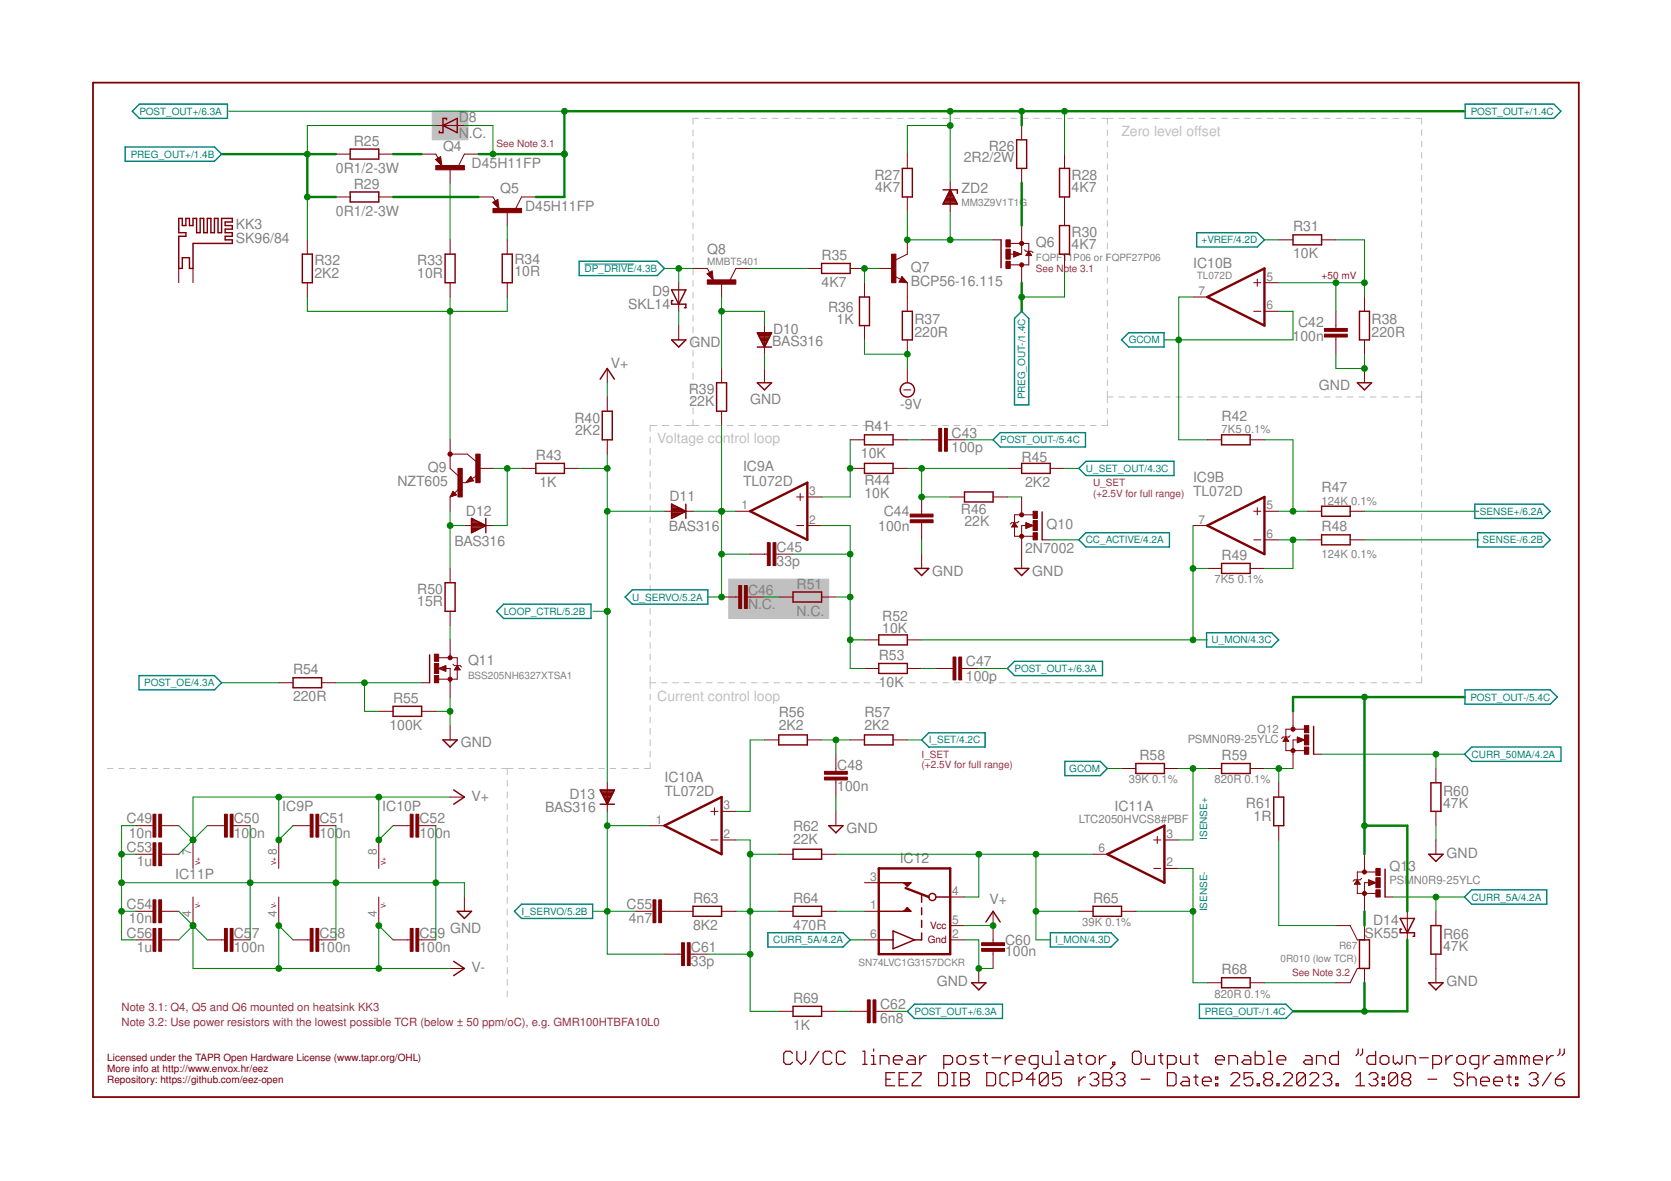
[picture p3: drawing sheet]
<svg xmlns="http://www.w3.org/2000/svg" width="297mm" height="210mm" viewBox="0 0 297 210" stroke-linecap="round" stroke-linejoin="round" font-family="sans-serif">
<defs><g id="words">
<g font-size="2.5" fill="#808080">
<text x="81.5" y="21.7">D</text>
<text x="83.3" y="21.7">8</text>
<text x="62.9" y="25.9">R25</text>
<text x="78.8" y="26.8">Q4</text>
<text x="81.5" y="24.5">N</text>
<text x="83.3" y="24.5">.C.</text>
<text x="83.8" y="29.9">D45H11FP</text>
<text x="171.3" y="28.8">2R2/2W</text>
<text x="175.8" y="26.9">R26</text>
<text x="59.7" y="30.7">0R1/2-3W</text>
<text x="62.9" y="33.5">R29</text>
<text x="88.9" y="34.4">Q5</text>
<text x="155.4" y="31.9">R27</text>
<text x="155.6" y="34.1">4K7</text>
<text x="170.9" y="34.4">ZD2</text>
<text x="190.5" y="34.1">4K7</text>
<text x="190.5" y="31.9">R28</text>
<text x="41.9" y="40.7">KK3</text>
<text x="59.7" y="38.3">0R1/2-3W</text>
<text x="93.4" y="37.5">D45H11FP</text>
<text x="229.9" y="41.1">R31</text>
<text x="41.9" y="43.3">SK96/84</text>
<text x="55.9" y="47.2">R32</text>
<text x="74.2" y="47.2">R33</text>
<text x="91.4" y="46.8">R34</text>
<text x="125.7" y="45.2">Q8</text>
<text x="146" y="46.2">R35</text>
<text x="184.1" y="43.9">Q6</text>
<text x="190.5" y="44.3">4K7</text>
<text x="190.5" y="42.1">R30</text>
<text x="212.1" y="47.7">IC10B</text>
<text x="229.9" y="45.9">10K</text>
<text x="55.9" y="49.4">2K2</text>
<text x="74.2" y="49.4">10R</text>
<text x="91.4" y="49.1">10R</text>
<text x="115.9" y="52.7">D9</text>
<text x="146" y="51">4K7</text>
<text x="161.9" y="50.9">BCP56-16.115</text>
<text x="161.9" y="48.3">Q7</text>
<text x="111.7" y="54.9">SKL14</text>
<text x="137.4" y="59.3">D10</text>
<text x="147.2" y="55.4">R36</text>
<text x="148.7" y="57.6">1K</text>
<text x="162.6" y="59.9">220R</text>
<text x="162.6" y="57.6">R37</text>
<text x="230.7" y="58.1">C42</text>
<text x="243.8" y="59.9">220R</text>
<text x="243.8" y="57.6">R38</text>
<text x="108.6" y="65.5">V+</text>
<text x="122.6" y="61.7">GND</text>
<text x="137.3" y="61.4">BAS316</text>
<text x="229.8" y="60.7">100n</text>
<text x="122.4" y="70">R39</text>
<text x="133.4" y="71.8">GND</text>
<text x="234.5" y="69.3">GND</text>
<text x="102.1" y="75.1">R40</text>
<text x="102.2" y="77.3">2K2</text>
<text x="122.6" y="72.2">22K</text>
<text x="153.7" y="76.7">R41</text>
<text x="160" y="72.7">-9V</text>
<text x="169.2" y="77.8">C43</text>
<text x="217.2" y="74.8">R42</text>
<text x="76.1" y="83.9">Q9</text>
<text x="95.3" y="81.8">R43</text>
<text x="132.1" y="83.8">IC9A</text>
<text x="153" y="81.5">10K</text>
<text x="169.2" y="80.3">100p</text>
<text x="181.6" y="82.1">R45</text>
<text x="70.7" y="86.4">NZT605</text>
<text x="95.9" y="86.6">1K</text>
<text x="119" y="89.1">D11</text>
<text x="132.1" y="86.3">TL072D</text>
<text x="153.7" y="88.5">10K</text>
<text x="153.7" y="86.2">R44</text>
<text x="182.2" y="86.6">2K2</text>
<text x="212.1" y="88.2">TL072D</text>
<text x="212.1" y="85.7">IC9B</text>
<text x="234.9" y="87.5">R47</text>
<text x="82.8" y="91.7">D12</text>
<text x="118.9" y="94.5">BAS316</text>
<text x="156.1" y="94.3">100n</text>
<text x="157.1" y="91.8">C44</text>
<text x="170.8" y="91.3">R46</text>
<text x="171.4" y="93.5">22K</text>
<text x="186" y="94">Q10</text>
<text x="234.9" y="94.5">R48</text>
<text x="80.8" y="97">BAS316</text>
<text x="138" y="100.7">33p</text>
<text x="138" y="98.1">C45</text>
<text x="182.2" y="98.4">2N7002</text>
<text x="217.2" y="99.5">R49</text>
<text x="74.2" y="107.8">15R</text>
<text x="74.2" y="105.6">R50</text>
<text x="133" y="105.7">C46</text>
<text x="141.6" y="104.6">R51</text>
<text x="165.7" y="102.3">GND</text>
<text x="183.5" y="102.3">GND</text>
<text x="133" y="108.3">N.C.</text>
<text x="141.6" y="109.4">N.C.</text>
<text x="156.8" y="112.6">10K</text>
<text x="156.8" y="110.3">R52</text>
<text x="52.1" y="119.8">R54</text>
<text x="83.2" y="118.2">Q11</text>
<text x="156.2" y="117.3">R53</text>
<text x="171.7" y="118.4">C47</text>
<text x="52.1" y="124.6">220R</text>
<text x="69.9" y="124.9">R55</text>
<text x="156.2" y="122.1">10K</text>
<text x="171.7" y="121">100p</text>
<text x="69.2" y="129.7">100K</text>
<text x="138.4" y="129.7">2K2</text>
<text x="138.4" y="127.5">R56</text>
<text x="153.7" y="129.7">2K2</text>
<text x="153.7" y="127.5">R57</text>
<text x="81.9" y="132.8">GND</text>
<text x="148.8" y="136.8">C48</text>
<text x="202.6" y="135.1">R58</text>
<text x="217.2" y="135.1">R59</text>
<text x="83.8" y="142.3">V+</text>
<text x="101.2" y="142">D13</text>
<text x="118.1" y="141.5">TL072D</text>
<text x="118.1" y="139">IC10A</text>
<text x="148.8" y="140.6">100n</text>
<text x="221.5" y="143.7">R61</text>
<text x="256.5" y="143.7">47K</text>
<text x="256.5" y="141.4">R60</text>
<text x="22.5" y="146.4">C49</text>
<text x="22.9" y="148.9">10n</text>
<text x="41.5" y="148.9">100n</text>
<text x="41.5" y="146.4">C50</text>
<text x="50.2" y="144.2">IC9P</text>
<text x="56.8" y="148.9">100n</text>
<text x="56.8" y="146.4">C51</text>
<text x="68" y="144.2">IC10P</text>
<text x="74.6" y="148.9">100n</text>
<text x="74.6" y="146.4">C52</text>
<text x="96.9" y="144.3">BAS316</text>
<text x="141" y="147.8">R62</text>
<text x="150.5" y="148">GND</text>
<text x="198.1" y="144.1">IC11A</text>
<text x="222.8" y="145.9">1R</text>
<text x="22.5" y="151.4">C53</text>
<text x="24.3" y="154">1u</text>
<text x="141" y="150">22K</text>
<text x="159.9" y="153.4">IC12</text>
<text x="247" y="154.9">Q1</text>
<text x="250.3" y="154.9">3</text>
<text x="257.2" y="152.5">GND</text>
<text x="22.5" y="161.6">C54</text>
<text x="31.1" y="156.3">IC11P</text>
<text x="111.4" y="161.6">C55</text>
<text x="123.2" y="160.5">R63</text>
<text x="141" y="160.5">R64</text>
<text x="175.9" y="160.7">V+</text>
<text x="194.3" y="160.5">R65</text>
<text x="22.5" y="166.7">C56</text>
<text x="22.9" y="164.1">10n</text>
<text x="41.5" y="166.7">C5</text>
<text x="44.7" y="166.7">7</text>
<text x="56.8" y="166.7">C5</text>
<text x="60" y="166.7">8</text>
<text x="74.6" y="166.7">C5</text>
<text x="77.8" y="166.7">9</text>
<text x="80" y="165.8">GND</text>
<text x="111.8" y="164.1">4n7</text>
<text x="123.2" y="165.3">8K2</text>
<text x="141" y="165.3">470R</text>
<text x="178.7" y="167.9">C60</text>
<text x="242.5" y="166.7">SK55</text>
<text x="244.1" y="164.4">D14</text>
<text x="256.5" y="166.8">R66</text>
<text x="24.3" y="169.2">1u</text>
<text x="41.5" y="169.2">100n</text>
<text x="56.8" y="169.2">100n</text>
<text x="74.6" y="169.2">100n</text>
<text x="83.8" y="172.8">V-</text>
<text x="122.8" y="171.8">33p</text>
<text x="122.8" y="169.2">C61</text>
<text x="178.7" y="169.8">100n</text>
<text x="217.2" y="173.2">R68</text>
<text x="256.5" y="169.1">47K</text>
<text x="141" y="178.3">R69</text>
<text x="156.5" y="179.4">C62</text>
<text x="166.5" y="175.3">GND</text>
<text x="257.2" y="175.3">GND</text>
<text x="141" y="183.1">1K</text>
<text x="156.5" y="181.9">6n8</text>
</g>
<g font-size="2.5" fill="#c0c0c0">
<text x="199.4" y="24.2">Zero level ofset</text>
<text x="212.3" y="24.2">f</text>
<text x="116.8" y="78.8">Voltage co</text>
<text x="128.5" y="78.8">ntrol loop</text>
<text x="116.8" y="124.5">Current control loop</text>
</g>
<g font-size="2.1" fill="#808080">
<text x="213.1" y="52.4">7</text>
<text x="225.1" y="49.9">5</text>
<text x="225.1" y="55">6</text>
<text x="143.9" y="88">3</text>
<text x="131.8" y="90.5">1</text>
<text x="143.9" y="93.1">2</text>
<text x="213.1" y="93.1">7</text>
<text x="225.1" y="95.6">6</text>
<text x="225.1" y="90.5">5</text>
<text x="128.6" y="143.8">3</text>
<text x="116.6" y="146.4">1</text>
<text x="128.6" y="148.9">2</text>
<text x="207.4" y="148.9">3</text>
<text x="34" y="152" transform="rotate(-90 34 152)">7</text>
<text x="49.2" y="152" transform="rotate(-90 49.2 152)">8</text>
<text x="67" y="152" transform="rotate(-90 67 152)">8</text>
<text x="195.3" y="151.5">6</text>
<text x="207.4" y="154">2</text>
<text x="154.7" y="161.6">1</text>
<text x="154.7" y="156.5">3</text>
<text x="169.3" y="159.1">4</text>
<text x="34" y="163" transform="rotate(-90 34 163)">4</text>
<text x="49.2" y="163" transform="rotate(-90 49.2 163)">4</text>
<text x="67" y="163" transform="rotate(-90 67 163)">4</text>
<text x="154.7" y="166.7">6</text>
<text x="169.3" y="164.2">5</text>
<text x="169.3" y="166.7">2</text>
</g>
<g font-size="2" fill="#808080">
<text x="217.2" y="77">7K5</text>
<text x="221.3" y="77">0.1%</text>
<text x="234.9" y="89.7">124K 0.1%</text>
<text x="234.9" y="99.3">124K 0.1%</text>
<text x="215.9" y="103.7">7K5</text>
<text x="220" y="103.7">0.1%</text>
<text x="223.5" y="130.2">Q12</text>
<text x="211.1" y="132.1">PSMN0R9-25YLC</text>
<text x="200.6" y="139.2">39K 0.1%</text>
<text x="215.9" y="139.2">820R 0.1%</text>
<text x="191.8" y="146.3">LTC2050HVCS8#PBF</text>
<text x="247" y="157">PSMN0R9-25YLC</text>
<text x="192.4" y="164.6">39K 0.1%</text>
<text x="215.9" y="177.3">820R 0.1%</text>
</g>
<g font-size="2" fill="#800080">
<text x="21.6" y="179.8">Note 3.1: Q4, Q5 and Q6 mounted on heatsink KK3</text>
<text x="21.6" y="182.3">Note 3.2: Use power resistors with the lowest possible TCR (below ± 50 ppm/oC), e.g. GMR100HTBFA10L0</text>
</g>
<g font-size="1.8" fill="#008080">
<text x="24.8" y="20.4">POST_OUT+/6.3A</text>
<text x="261.4" y="20.4">POST_OUT+/1.4C</text>
<text x="23.3" y="28">PREG_OUT+/1.4B</text>
<text x="213.6" y="43.3">+VREF/4.2D</text>
<text x="103.9" y="48.3">DP_DRIVE/4.3B</text>
<text x="200.6" y="61">GCOM</text>
<text x="182.2" y="71" transform="rotate(-90 182.2 71)">PREG_OUT-/1.4C</text>
<text x="177.8" y="78.8">POST_OUT-/5.4C</text>
<text x="193" y="83.9">U_SET_OUT/4.3C</text>
<text x="263.1" y="91.5">SENSE+/6.2A</text>
<text x="193" y="96.6">CC_ACTIVE/4.2A</text>
<text x="263.5" y="96.6">SENSE-/6.2B</text>
<text x="112.4" y="106.7">U_SERVO/5.2A</text>
<text x="89.5" y="109.3">LOOP_CTRL/5.2B</text>
<text x="180.3" y="119.4">POST_OUT+/6.3A</text>
<text x="215.4" y="114.4">U_MON/4.3C</text>
<text x="25.7" y="122">POST_OE/4.3A</text>
<text x="261.4" y="124.5">POST_OUT-/5.4C</text>
<text x="165.1" y="132.1">I_SET/4.2C</text>
<text x="190.1" y="137.2">GCOM</text>
<text x="261.6" y="134.7">CURR_50MA/4.2A</text>
<text x="214.6" y="149.3" transform="rotate(-90 214.6 149.3)">ISENSE+</text>
<text x="214.6" y="162" transform="rotate(-90 214.6 162)">ISENSE-</text>
<text x="261.6" y="160.1">CURR_5A/4.2A</text>
<text x="92.7" y="162.6">I_SERVO/5.2B</text>
<text x="137.4" y="167.7">CURR_5A/4.2A</text>
<text x="187.6" y="167.7">I_MON/4.3D</text>
<text x="162.6" y="180.4">POST_OUT+/6.3A</text>
<text x="214.2" y="180.4">PREG_OUT-/1.4C</text>
</g>
<g font-size="1.8" fill="#800080">
<text x="88.3" y="26.1">See Note 3.1</text>
<text x="184.1" y="48.3">See Note 3.1</text>
<text x="194.3" y="86.4">U_SET</text>
<text x="194.3" y="88.3">(+2.5V for full range)</text>
<text x="163.8" y="134.7">I_SET</text>
<text x="163.8" y="136.6">(+2.5V for full range)</text>
<text x="229.7" y="173.4">See Note 3.2</text>
</g>
<g font-size="1.8" fill="#808080">
<text x="170.9" y="36.5">MM3Z9V1T1G</text>
<text x="125.7" y="47.1">MMBT5401</text>
<text x="184.1" y="46.4">FQPF11P06 or FQPF27P06</text>
<text x="212.8" y="49.6">TL072D</text>
<text x="83.2" y="120.7">BSS205NH6327XTSA1</text>
<text x="152.6" y="171.7">SN74LVC1G3157DCKR</text>
<text x="227.6" y="171">0R010 (low TCR)</text>
<text x="238" y="168.7">R67</text>
</g>
<text font-size="1.8" fill="#f00" x="234.9" y="49.6">+50 mV</text>
<g font-size="1.8" fill="#800000">
<text x="164.9" y="167.7">Gnd</text>
<text x="165.4" y="165.1">Vcc</text>
<text x="19.1" y="188.6">Licensed under the TAPR Open Hardware License (www.tapr.org/OHL)</text>
<text x="19.1" y="190.5">More info at http://www.envox.hr/eez</text>
<text x="19.1" y="192.4">Repository: https://github.com/eez-open</text>
</g>
<g font-size="1.1" fill="#800000">
<text x="35.6" y="153.7" transform="rotate(-90 35.6 153.7)">V+</text>
<text x="49.1" y="153.7" transform="rotate(-90 49.1 153.7)">V+</text>
<text x="68.6" y="153.7" transform="rotate(-90 68.6 153.7)">V+</text>
<text x="35.6" y="161.3" transform="rotate(-90 35.6 161.3)">V-</text>
<text x="49.1" y="161.3" transform="rotate(-90 49.1 161.3)">V-</text>
<text x="68.6" y="161.3" transform="rotate(-90 68.6 161.3)">V-</text>
</g>
</g></defs>
<g fill="none" stroke="#c0c0c0" stroke-width=".18">
<path d="M123.2 23.1v1.1M123.2 25.2v1M123.2 27.2v1.1M123.2 29.3v1M123.2 31.3v1.1M123.2 33.4v1.1M123.2 35.5v1M123.2 37.5v1.1M123.2 39.6v1M124.2 21h-1v1.1M125.2 21h1M127.2 21h1"/>
<path d="M129.2 21h1.1M131.3 21h1M133.3 21h1M135.3 21h1M137.3 21h1M139.3 21h1.1M141.4 21h1M143.4 21h1M145.4 21h1M147.4 21h1M149.4 21h1M151.4 21h1.1"/>
<path d="M153.5 21h1M155.5 21h1M157.5 21h1M159.5 21h1M161.5 21h1M163.5 21h1M165.6 21h1M167.6 21h1M169.6 21h1M171.6 21h1M173.6 21h1M175.6 21h1.1"/>
<path d="M177.7 21h1M179.7 21h1M181.7 21h1M183.7 21h1M185.7 21h1.1M187.7 21h1.1M189.8 21h1M191.8 21h1M193.8 21h1M195.8 21h2.1M196.8 21v1.1M196.8 23.1v1"/>
<path d="M196.8 25.1v1M196.8 27.1v1M196.8 29.1v1M196.8 31.1v1.1M196.8 33.2v1M196.8 35.2v1M196.8 37.2v1M196.8 39.2v1.1M198.9 21h1M200.9 21h1M202.9 21h1.1M205 21h1"/>
<path d="M207 21h1M209 21h1.1M211.1 21h1M213.1 21h1M215.1 21h1.1M217.1 21h1.1M219.2 21h1M221.2 21h1M223.2 21h1.1M225.3 21h1M227.3 21h1M229.3 21h1.1"/>
<path d="M231.4 21h1M233.4 21h1M235.4 21h1.1M237.5 21h1M239.5 21h1M241.5 21h1M243.6 21h1M245.6 21h1M247.6 21h1M249.6 21h1.1M251.7 21h1v1.1M252.7 23.1v1"/>
<path d="M252.7 25.1v1M252.7 27.1v1M252.7 29.1v1M252.7 31.1v1.1M252.7 33.2v1M252.7 35.2v1M252.7 37.2v1M252.7 39.2v1.1M123.2 41.6v1.1M123.2 43.7v1M123.2 45.7v1.1M123.2 47.8v1.1"/>
<path d="M123.2 49.9v1M123.2 51.9v1.1M123.2 54v1.1M123.2 56v1.1M123.2 58.1v1.1M196.8 41.3v1M196.8 43.3v1M196.8 45.3v1M196.8 47.3v1M196.8 49.3v1.1M196.8 51.4v1M196.8 53.4v1"/>
<path d="M196.8 55.4v1M196.8 57.4v1M196.8 59.4v1.1M252.7 41.3v1M252.7 43.3v1M252.7 45.3v1M252.7 47.3v1M252.7 49.3v1.1M252.7 51.4v1M252.7 53.4v1M252.7 55.4v1M252.7 57.4v1"/>
<path d="M252.7 59.4v1.1M115.6 77.7v1M115.6 79.7v1M116.7 75.6h-1.1v1.1M117.7 75.6h1.2M119.9 75.6h1.1M122 75.6h2.2M123.2 60.2v1M123.2 62.2v1.1M123.2 64.3v1M123.2 66.3v1.1M123.2 68.4v1.1"/>
<path d="M123.2 70.5v1M123.2 72.5v1.1M123.2 74.6v1M125.2 75.6h1M127.2 75.6h1M129.2 75.6h1.1M131.3 75.6h1M133.3 75.6h1M135.3 75.6h1M137.3 75.6h1M139.3 75.6h1.1M141.4 75.6h1"/>
<path d="M143.4 75.6h1M145.4 75.6h1M147.4 75.6h1M149.4 75.6h1M151.4 75.6h1.1M153.5 75.6h1M155.5 75.6h1M157.5 75.6h1M159.5 75.6h1M161.5 75.6h1M163.5 75.6h1M165.6 75.6h1"/>
<path d="M167.6 75.6h1M169.6 75.6h1M171.6 75.6h1M173.6 75.6h1M175.6 75.6h1.1M177.7 75.6h1M179.7 75.6h1M181.7 75.6h1M183.7 75.6h1M185.7 75.6h1.1M187.7 75.6h1.1M189.8 75.6h1"/>
<path d="M191.8 75.6h1M193.8 75.6h1M196.8 74.6v1h-1M196.8 70.5h1.1M196.8 61.4v1.1M196.8 63.5v1M196.8 65.5v1M196.8 67.5v1M196.8 69.5v2.1M196.8 72.6v1M198.9 70.5h1M200.9 70.5h1"/>
<path d="M202.9 70.5h1.1M205 70.5h1M207 70.5h1M209 70.5h1.1M211.1 70.5h1M213.1 70.5h1M215.1 70.5h1.1M217.1 70.5h1.1M219.2 70.5h1M221.2 70.5h1M223.2 70.5h1.1M225.3 70.5h1"/>
<path d="M227.3 70.5h1M229.3 70.5h1.1M231.4 70.5h1M233.4 70.5h1M235.4 70.5h1.1M237.5 70.5h1M239.5 70.5h1M241.5 70.5h1M243.6 70.5h1M245.6 70.5h1M247.6 70.5h1M249.6 70.5h1.1"/>
<path d="M251.7 70.5h1M252.7 61.4v1.1M252.7 63.5v1M252.7 65.5v1M252.7 67.5v1M252.7 69.5v2.1M252.7 72.6v1.1M252.7 74.7v1.1M252.7 76.8v1.1M252.7 78.8v1.1M115.6 81.7v1.1M115.6 83.8v1"/>
<path d="M115.6 85.8v1M115.6 87.8v1.1M115.6 89.9v1M115.6 91.9v1M115.6 93.9v1.1M115.6 95.9v1.1M115.6 98v1M252.7 80.9v1.1M252.7 83v1.1M252.7 85.1v1M252.7 87.1v1.1M252.7 89.2v1.1"/>
<path d="M252.7 91.3v1.1M252.7 93.3v1.1M252.7 95.4v1.1M252.7 97.5v1.1M252.7 99.6v1M115.6 100v1M115.6 102v1.1M115.6 104.1v1M115.6 106.1v1M115.6 108.1v1.1M115.6 110.2v1M115.6 112.2v1"/>
<path d="M115.6 114.2v1.1M115.6 116.2v1.1M115.6 118.3v1M252.7 101.6v1.1M252.7 103.7v1.1M252.7 105.8v1M252.7 107.8v1.1M252.7 109.9v1.1M252.7 112v1.1M252.7 114.1v1M252.7 116.1v1.1M252.7 118.2v1.1"/>
<path d="M19.1 136.6h1M21.1 136.6h1M23.1 136.6h1M25.1 136.6h1M27.1 136.6h1M29.1 136.6h1M31.1 136.6h1M33.1 136.6h1M35.1 136.6h1M37.1 136.6h1M39.1 136.6h1M41.1 136.6h1"/>
<path d="M43.1 136.6h1M45.1 136.6h1M47.1 136.6h1M49.1 136.6h1M51.1 136.6h1M53.1 136.6h1M55.1 136.6h1M57.1 136.6h1M59.1 136.6h1M61.1 136.6h1M63.1 136.6h1M65.1 136.6h1"/>
<path d="M67.1 136.6h1M69.2 136.6h.9M71.1 136.6h1.1M73.2 136.6h.9M75.2 136.6h1M77.2 136.6h1M79.2 136.6h1M81.2 136.6h1M83.2 136.6h1M85.2 136.6h1M87.2 136.6h1M89.2 136.6h2"/>
<path d="M90.2 136.6v1.1M90.2 138.7v1M92.2 136.6h1M94.2 136.6h1.1M96.3 136.6h1M98.3 136.6h1M100.3 136.6h1.1M102.4 136.6h1M104.4 136.6h1M106.4 136.6h1M108.5 136.6h1M110.5 136.6h1"/>
<path d="M112.5 136.6h1M115.6 120.3v2.1M115.6 123.4v1M115.6 125.4v1M115.6 127.4v1.1M115.6 129.5v1M115.6 131.5v1M115.6 133.5v1.1M115.6 135.6v1h-1.1M115.6 121.3h1M117.6 121.3h1M119.6 121.3h1"/>
<path d="M121.6 121.3h1M123.6 121.3h1M125.6 121.3h1M127.6 121.3h1M129.6 121.3h1M131.6 121.3h1M133.6 121.3h1M135.6 121.3h1M137.6 121.3h1M139.6 121.3h1M141.6 121.3h1M143.6 121.3h1"/>
<path d="M145.6 121.3h1M147.6 121.3h1M149.6 121.3h1M151.6 121.3h1M153.6 121.3h1M155.6 121.3h1M157.6 121.3h1M159.6 121.3h1M161.6 121.3h1M163.6 121.3h1M165.6 121.3h1M167.6 121.3h1"/>
<path d="M169.6 121.3h1M171.6 121.3h1M173.6 121.3h1M175.6 121.3h1M177.6 121.3h1M179.6 121.3h1M181.6 121.3h1M183.6 121.3h1M185.7 121.3h.9M187.6 121.3h1M189.7 121.3h.9M191.6 121.3h1.1"/>
<path d="M193.7 121.3h.9M195.6 121.3h1.1M197.7 121.3h.9M199.7 121.3h1M201.7 121.3h1M203.7 121.3h1M205.7 121.3h1M207.7 121.3h1M209.7 121.3h1M211.7 121.3h1M213.7 121.3h1M215.7 121.3h1"/>
<path d="M217.7 121.3h1M219.7 121.3h1M221.7 121.3h1M223.7 121.3h1M225.7 121.3h1M227.7 121.3h1M229.7 121.3h1M231.7 121.3h1M233.7 121.3h1M235.7 121.3h1M237.7 121.3h1M239.7 121.3h1"/>
<path d="M241.7 121.3h1M243.7 121.3h1M245.7 121.3h1M247.7 121.3h1M249.7 121.3h1M252.7 120.3v1h-1M90.2 140.7v1.1M90.2 142.8v1.1M90.2 144.9v1.1M90.2 147v1.1M90.2 149.1v1.1M90.2 151.2v1"/>
<path d="M90.2 153.2v1.1M90.2 155.3v1.1M90.2 157.4v1.1M90.2 159.5v1.1M90.2 161.6v1M90.2 163.6v1.1M90.2 165.7v1.1M90.2 167.8v1.1M90.2 169.9v1.1M90.2 172v1.1M90.2 174.1v1M90.2 176.1v1.1"/>
</g>
<g fill="#c0c0c0" stroke="#c0c0c0" stroke-width=".18">
<path d="M76.8 19.8h6.4v5h-6.4z"/>
<path d="M129.5 102.9h17.8v7h-17.8z"/>
</g>
<g fill="none" stroke="#800000" stroke-width=".21">
<path d="M140.9 187.2l-.4-.4h-.8l-.4 .4v1.6l.4 .4h.8l.4-.4M141.6 186.8v1.6l.8 .8 .8-.8v-1.6M145.6 186.8l-1.6 2.4M147.9 187.2l-.4-.4h-.8l-.4 .4v1.6l.4 .4h.8l.4-.4M150.2 187.2l-.4-.4h-.7l-.4 .4v1.6l.4 .4h.7l.4-.4M153.4 186.8h.3v2.4M153.4 189.2h.7M154.9 189.2h.8M154.9 187.6h.4v1.6M155.3 186.4v.4M156.5 189.2v-1.6h1.1l.4 .4v1.2M157.5 191.8h.8"/>
<path d="M158.8 188.4h1.6v-.4l-.4-.4h-.8l-.4 .4v.8l.4 .4h.8M159 190.6h-1.5v2.4h1.5M159.8 191.8h.8M161.4 190.6h-1.6v2.4h1.6M161.5 187.6h.8l.4 .4v1.2h-1.2l-.4-.4 .4-.4h1.2M162.2 190.6h1.5v.4l-1.5 1.6v.4h1.5M163.5 187.6v1.6M164.7 187.6h-.4l-.8 .8M166.8 190.6h1.2l.4 .4v1.6l-.4 .4h-1.2zM167.8 189.2h1.1l.4-.4v-.8l-.4-.4h-1.1v2.3M169.2 190.6h.8M169.2 193h.8"/>
<path d="M169.6 190.6v2.4M170.1 188l.4-.4h.8l.4 .4v.8l-.4 .4h-.8l-.4-.4zM170.8 190.6h1.1l.4 .4v.4l-.4 .4 .4 .4v.4l-.4 .4h-1.1zM170.8 191.8h1.1M174 187.6h-1.2l-.4 .4 .4 .4h.8l.4 .4-.4 .4h-1.2M174.8 187.6h.8M175.2 187.2v1.6l.4 .4M175.4 190.6h1.2l.4 .4v1.6l-.4 .4h-1.2zM176.3 188h1.6M178.7 187.6v1.6M179.3 191l-.4-.4h-.8l-.3 .4v1.6l.3 .4h.8l.4-.4M179.9 187.6h-.4l-.8 .8"/>
<path d="M180.1 192.2h1.2l.4-.4v-.8l-.4-.4h-1.2v2.4M180.6 188.4h1.6v-.4l-.4-.4h-.8l-.4 .4v.8l.4 .4h.8M184 191.8h-1.6l1.2-1.2v2.4M184.5 189.2h-1.1l-.4-.4v-.8l.4-.4h1.1v2l-.4 .3h-.4M185.3 187.6v1.2l.4 .4h1.2v-1.6M186.3 191l-.4-.4h-.7l-.4 .4v1.6M186.3 191v1.6l-.4 .4h-.7l-.4-.4M186.3 191l-1.5 1.6M187.6 186.8h.4v2.4M187.6 189.2h.8M188.7 190.6h-1.6v1.2l.8-.4h.4l.4 .4v.8l-.4 .4h-.8l-.4-.4M189.6 187.6h.8l.4 .4v1.2h-1.2l-.4-.4 .4-.4h1.2"/>
<path d="M191.5 187.6h.8M191.8 191.4v1.6M191.9 187.2v1.6l.4 .4M193 191.4h-.4l-.8 .8M193.1 188l.4-.4h.8l.4 .4v.8l-.4 .4h-.8l-.4-.4zM193.7 191l.4-.4h.8l.4 .4v.4l-.4 .4M194.5 191.8h.4M194.9 191.8l.4 .4v.4l-.4 .4h-.8l-.4-.4M195.4 187.6v1.6M196.1 190.6h1.2l.3 .4v.4l-.3 .4 .3 .4v.4l-.3 .4h-1.2zM196.1 191.8h1.2M196.6 187.6h-.4l-.8 .8"/>
<path d="M197.8 188.8h.4v.4h-.4zM198.2 189.2l-.8 .7M198.4 191l.4-.4h.8l.4 .4v.4l-.4 .4M199.2 191.8h.4M199.6 191.8l.4 .4v.4l-.4 .4h-.8l-.4-.4M201.7 186.8h.8l.3 .4v1.6l-.3 .4h-.8l-.4-.4v-1.6zM202.8 191.8h1.6M203.6 187.6v1.2l.4 .4h1.2v-1.6M206 187.6h.7M206.4 187.2v1.6l.3 .4M207.5 189.2h1.2l.4-.4v-.8l-.4-.4h-1.2v2.3M207.5 190.6h1.2l.4 .4v1.6l-.4 .4h-1.2z"/>
<path d="M209.9 187.6v1.2l.3 .4h1.2v-1.6M210.2 191.4h.8l.4 .4v1.2h-1.2l-.4-.4 .4-.4h1.2M212.2 187.6h.8M212.2 191.4h.8M212.6 191v1.6l.4 .4M212.6 187.2v1.6l.4 .4M213.7 192.2h1.6v-.4l-.4-.4h-.8l-.4 .4v.8l.4 .4h.8M216.1 188.4h1.6v-.4l-.4-.4h-.8l-.4 .4v.8l.4 .4h.8M216.1 191.4h.4v.4h-.4zM216.1 192.6h.4v.4h-.4zM218.4 189.2v-1.6h1.2l.4 .4v1.2M218.8 191l.4-.4h.8l.4 .4v.4l-1.6 1.6h1.6"/>
<path d="M221.2 187.6h.7l.4 .4v1.2h-1.1l-.4-.4 .4-.4h1.1M222.7 190.6h-1.6v1.2l.8-.4h.4l.4 .4v.8l-.4 .4h-.8l-.4-.4M223.1 186.8v2.4h1.2l.4-.4v-.8l-.4-.4h-1.2M223.5 192.6h.4v.4h-.4zM225 191.8l-.4-.4v-.4l.4-.4h.8l.4 .4v.4l-.4 .4M225 191.8l-.4 .4v.4l.4 .4h.8l.4-.4v-.4l-.4-.4M225 191.8h.8M225.4 186.8h.4v2.4M225.4 189.2h.8M227 192.6h.4v.4h-.4zM227 188.4h1.6v-.4l-.4-.4h-.8l-.4 .4v.8l.4 .4h.8M228.2 191l.4-.4h.7l.4 .4v.4l-1.5 1.6h1.5"/>
<path d="M232.1 191l-.4-.4h-.8l-.4 .4v1.6M232.1 191v1.6l-.4 .4h-.8l-.4-.4M232.1 191l-1.6 1.6M232.1 187.6h.8l.3 .4v1.2h-1.1l-.4-.4 .4-.4h1.1M232.8 191l.4-.4h.8l.4 .4v.4l-1.6 1.6h1.6M234 189.2v-1.6h1.2l.4 .4v1.2M235.2 191l.4-.4h.7l.4 .4v.4l-.4 .4M235.9 191.8h.4M236.3 191.8l.4 .4v.4l-.4 .4h-.7l-.4-.4M237.5 192.6h.4v.4h-.4zM237.9 186.8v2.4h-1.2l-.3-.4v-.8l.3-.4h1.2M241 193h1.6"/>
<path d="M241 191.4l.8-.8v2.4M241.4 186.4v.8l-.4 .4M242.2 186.4v.8l-.4 .4M243.4 191l.4-.4h.7l.4 .4v.4l-.4 .4M244.1 191.8h.4M244.5 191.8l.4 .4v.4l-.4 .4h-.7l-.4-.4M244.5 186.8v2.4h-1.1l-.4-.4v-.8l.4-.4h1.1M245.3 188l.4-.4h.8l.4 .4v.8l-.4 .4h-.8l-.4-.4zM245.7 191.4h.4v.4h-.4zM245.7 192.6h.4v.4h-.4zM247.7 187.6v1.2l.4 .4 .3-.4 .4 .4 .4-.4v-1.2M248.4 191l-.4-.4h-.8l-.3 .4v1.6"/>
<path d="M248.4 191v1.6l-.4 .4h-.8l-.3-.4M248.4 191l-1.5 1.6M249.6 191.8l-.4-.4v-.4l.4-.4h.8l.4 .4v.4l-.4 .4M249.6 191.8h.8M249.6 191.8l-.4 .4v.4l.4 .4h.8l.4-.4v-.4l-.4-.4M250 189.2v-1.6h1.2l.4 .4v1.2M252.3 188h1.6M253.8 191.8h1.6M254.7 189.2h1.1l.4-.4v-.8l-.4-.4h-1.1v2.3M257 187.6v1.6M258.2 187.6h-.4l-.8 .8M259 188l.4-.4h.7l.4 .4v.8l-.4 .4h-.7l-.4-.4z"/>
<path d="M260.1 191l-.4-.4h-.8l-.4 .4v.4l.4 .4h.8l.4 .4v.4l-.4 .4h-.8l-.4-.4M260.8 190.6v2.4M260.8 191.8l.4-.4h.8l.4 .4v1.2M262.9 189.2h-1.2l-.4-.4v-.8l.4-.4h1.2v2l-.4 .3h-.4M263.2 192.2h1.6v-.4l-.4-.4h-.8l-.4 .4v.8l.4 .4h.8M263.7 187.6v1.6M264.8 187.6h-.4l-.7 .8M265.5 192.2h1.6v-.4l-.4-.4h-.8l-.4 .4v.8l.4 .4h.8M266 187.6h.8l.3 .4v1.2h-1.1l-.4-.4 .4-.4h1.1M267.9 191.4h.7M268.2 191v1.6l.4 .4M268.7 188l-.4-.4h-.4v1.6"/>
<path d="M268.7 188v1.2M268.7 188l.4-.4 .4 .4v1.2M269.4 191.4h.4v.4h-.4zM269.4 192.6h.4v.4h-.4zM271 188l-.3-.4h-.4v1.6M271 188v1.2M271 188l.4-.4 .4 .4v1.2M271.8 191l.4-.4h.8l.4 .4v.4l-.4 .4M272.6 188.4h1.6v-.4l-.4-.4h-.8l-.4 .4v.8l.4 .4h.8M272.6 191.8h.4M273 191.8l.4 .4v.4l-.4 .4h-.8l-.4-.4M275 187.6v1.6"/>
<path d="M275.7 190.6l-1.5 2.4M276.1 187.6h-.4l-.7 .8M276.5 191.8h1.2l.4 .4v.4l-.4 .4h-.8l-.4-.4zM277.3 186.4v.8l-.4 .4M278.1 186.4v.8l-.4 .4M278.1 190.6l-.8 .4-.8 .8"/>
</g>
<g fill="none" stroke="#800000" stroke-width=".25">
<path d="M31.8 38.8h.6v1.3h.6v-1.3h.7v1.3h.6v-1.3h.6v2.6h.7v-2.6h.6v2.6h.7v-2.6h.6v2.6h.6v-2.6h.7v2.6h.6v-2.6h1.9v.7h-1.3v.6h1.3v.6h-1.3v.7h1.3v.6h-1.3v.6h1.3v.7h-7v4.4h-.6v-1.9h-1.3v1.9h-.6v-5.7h1.2v-.6h-1.2zM62.3 26.5h5v1.8h-5zM62.3 34.1h5v1.8h-5zM78.2 28l-.6 .4 .8 .8-.2-1-.3 .2 .2 .4v-.4M78.7 22.3l2.6-1.3v2.6zM79.4 21.3v-.3h-.7v2.6h-.6v-.3M88.4 35.6l-.6 .4 .7 .8-.1-1-.4 .2 .3 .4v-.4M160.4 29.9h1.8v5.1h-1.8zM167.6 33.7h2.6v.7M167.7 36.1h2.4M167.8 35.9h2.2M167.9 35.7h2"/>
<path d="M168 35.5h1.8M168.1 35.2h1.6M168.3 35h1.2M168.4 34.8h1M168.5 34.6h.8M168.6 34.4h.6M168.7 34.1h.4M168.8 33.9h.2M168.9 33.7l1.3 2.6h-2.6zM180.7 24.8h1.8v5.1h-1.8zM188.3 29.9h1.8v5.1h-1.8zM53.7 45.2h1.8v5h-1.8z"/>
<path d="M79.1 45.2h1.8v5h-1.8zM89.3 45.2h1.8v5h-1.8zM119.4 51.5h2.5l-1.3 2.6zM119.6 53.4h-.2v.7h2.5v.6h-.2M126.5 48.3l-.6 .4 .7 .8-.1-1-.4 .2 .3 .4v-.4M134.6 59.1h2.6l-1.3 2.6zM134.7 59.2h2.4M134.8 59.5h2.2M134.9 59.7h2M135 59.9h1.8M146 46.8h5.1v1.8h-5.1zM152.8 52.8h1.8v5.1h-1.8z"/>
<path d="M160.4 55.3h1.8v5.1h-1.8zM160.5 49.9h-.2l.1-.3 .5 .5-.9-.1 .4-.6 .6 .7M177.9 42.6v5M188.3 40.1h1.8v5.1h-1.8zM229.8 41.7h5.1v1.8h-5.1zM241.7 55.3h1.7v5.1h-1.7zM106.7 67.4l1.2-1.9 1.3 1.9M107.1 73.1h1.7v5.1h-1.7zM119.4 60.4h2.5l-1.3 1.3zM127.4 68h1.8v5.1h-1.8zM134.6 68h2.6l-1.3 1.3zM134.6 61.7h2.6"/>
<path d="M135.1 60.1h1.6M135.2 60.3h1.3M135.3 60.6h1.1M135.4 60.8h.9M135.6 61h.6M135.7 61.2h.4M135.8 61.4h.2M153.7 77.3h5v1.8h-5zM217.1 77.3h5.1v1.8h-5.1zM241.3 68h2.5l-1.3 1.3zM80.5 87.6l.4 .3-.5 .2 .1-.3h.1M83.7 85.2v-.2l-.5 .5 .7-.2"/>
<path d="M83.8 92.1l2.6 1.3-2.6 1.3zM83.8 94.6h.3M83.8 94.3h.7M83.8 94.1h1.2M83.8 93.9h1.6M83.8 93.7h2.1M83.8 93.5h2.5M83.8 93.2h2.2M83.8 93h1.8M83.8 92.8h1.3M83.8 92.6h.9M83.8 92.3h.4"/>
<path d="M86.4 92.1v2.6M95.2 82.4h5.1v1.7h-5.1zM119.4 89.6l2.5 1.3-2.5 1.2zM119.4 92.1h.1M119.4 91.9h.5M119.4 91.7h.9M119.4 91.4h1.4M119.4 91.2h1.8M119.4 91h2.3M119.4 90.8h2.3M119.4 90.6h1.9M119.4 90.3h1.4"/>
<path d="M119.4 90.1h1M119.4 89.9h.6M119.4 89.7h.1M121.9 89.6v2.5M153.7 82.4h5v1.7h-5zM171.4 87.4h5.1v1.8h-5.1zM181.6 82.4h5.1v1.7h-5.1zM185.3 91v4.9M234.9 90h5.1v1.8h-5.1zM234.9 95.1h5.1v1.7h-5.1zM76.4 116.4v4.9M79.1 103.6h1.8v5h-1.8z"/>
<path d="M141 105.2h5v1.8h-5zM156.2 112.8h5.1v1.8h-5.1zM156.2 117.9h5.1v1.8h-5.1zM162.6 101h2.5l-1.3 1.3zM180.3 101h2.6l-1.3 1.3zM217.1 100.1h5.1v1.8h-5.1zM52.1 120.5h5.1v1.7h-5.1zM69.9 125.5h5.1v1.8h-5.1zM78.7 131.5h2.6l-1.3 1.3zM138.4 130.6h5.1v1.8h-5.1zM153.7 130.6h5v1.8h-5zM201.9 135.7h5.1v1.8h-5.1z"/>
<path d="M217.1 135.7h5.1v1.8h-5.1zM233.5 129.1v4.9M254.4 139.1h1.7v5.1h-1.7zM80.6 140.4l1.9 1.3-1.9 1.2M106.7 142.9h2.5M106.7 140.4h2.5l-1.3 2.5zM106.8 140.5h2.3M106.9 140.8h2.1M107 141h1.9M107.1 141.2h1.7M107.2 141.4h1.5M107.3 141.7h1.3"/>
<path d="M107.4 141.9h1.1M107.5 142.1h.9M107.7 142.3h.5M107.8 142.6h.3M107.9 142.8h.1M141 150.9h5v1.8h-5zM147.3 146.7h2.6l-1.3 1.3zM156.2 156.9h5.7l-.6 .6-.6-.6M160.7 157h1.1M161 157.2h.6M161.2 157.4h.2M163.8 159.1v1.3"/>
<path d="M166.4 159.4h2.5M226.4 141.7h1.8v5h-1.8zM246.2 154.5v4.9M254 151.8h2.5l-1.3 1.3zM80.6 170.9l1.9 1.2-1.9 1.3M81.3 162h2.5l-1.3 1.2zM123.2 161.1h5.1v1.8h-5.1zM141 161.1h5v1.8h-5zM141 178.9h5v1.7h-5zM156.2 162h5.7l-.6-.7-.6 .7M156.2 167h2.5M158.7 165.5l3.9 1.5-3.9 1.6z"/>
<path d="M160.7 161.9h1.1M161 161.6h.6M161.2 161.4h.2M163.8 165.8v1.2h-1.2M163.8 161.4v1.2M163.8 163.6v1.2M172.7 174.7h2.6l-1.3 1.2zM175.3 163.9l1.2-1.9 1.3 1.9M194.3 161.1h5.1v1.8h-5.1zM217.1 173.8h5.1v1.8h-5.1zM241.7 167h1.7v5.1h-1.7zM248.9 163.2h2.5l-1.2 2.6z"/>
<path d="M249.2 165.1h-.3v.7h2.5v.6h-.2M254 174.7h2.5l-1.3 1.2zM254.4 164.5h1.7v5.1h-1.7z"/>
<circle cx="161.3" cy="69.3" r="1.27"/>
<circle cx="165.7" cy="159.4" r=".64"/>
</g>
<g fill="none" stroke="#800000" stroke-width=".18">
<path d="M59.7 27.4h2.6M59.7 35h2.6M67.3 27.4h2.6M67.3 35h2.6M75 27.4h2.5l.4 .7M77.4 28.3l.9-.5 .2 1.6zM77.5 22.3h5M80 29.9v2.6M85.1 27.4h-2.6l-1 2M85.1 35h2.5l.5 .7M87.6 36l.9-.5 .2 1.5zM90.2 37.5v2.6"/>
<path d="M95.2 35h-2.5l-1 2M161.3 27.4v2.5M161.3 35v2.5M168.9 32.5v5M181.6 22.3v2.5M181.6 29.9v2.6M189.2 27.4v2.5M189.2 35v5.1M31.8 47.7v2.5M34.3 47.7v2.5M54.6 42.6v2.6M54.6 50.2v2.6"/>
<path d="M80 42.6v2.6M80 50.2v2.6M90.2 42.6v2.6M90.2 50.2v2.6M120.6 50.2v5.1M120.6 57.9v2.5M123.2 47.7h2.5l.5 .7M125.7 48.7l.9-.5 .2 1.5zM128.3 50.2v2.6M133.3 47.7h-2.5l-1 2M135.9 57.9v5M143.5 47.7h2.5"/>
<path d="M151.1 47.7h2.6M153.7 50.2v2.6M153.7 57.9v2.5M156.2 47.7h2.5M158.9 49l1.2 .6M160.3 49.1l1 1.1-1.5-.1zM161.3 42.6v2.6l-2 1M161.3 50.2v5.1M176.5 42.6h1.4M179.6 43.3h3.3v3.8h-3.3M180.2 44.7l1.3 .5-1.3 .5zM180.2 45.7h.1"/>
<path d="M180.2 45.6h.3M180.2 45.4h.6M180.2 45.3h.9M180.2 45.2h1.2M180.2 45.1h1M180.2 44.9h.7M180.2 44.8h.4M180.2 44.7h.1M181.6 40.1v5.1h-2.1M181.6 47.1v3.1M182.1 44.4l.3 .3h1l.2 .2M182.4 45.3h.9"/>
<path d="M182.5 45.2h.7M182.6 45.1h.5M182.7 44.9h.4M182.8 44.8h.2M182.8 44.7h.1M182.9 44.7l.5 .7h-1zM189.2 45.2v2.5M212.1 52.8h2.5M222.9 50.2h1.2M222.9 55.3h1.2M223.5 49.6v1.3M224.8 50.2h2.5"/>
<path d="M224.8 55.3h2.5M227.3 42.6h2.5M234.9 42.6h2.6M237.5 55.3v3.1M237.5 59.9v3M242.5 52.8v2.5M80 78.2v5l1.4 1.3M107.9 65.5v2.5M107.9 70.5v2.6M107.9 78.2v2.5M128.3 65.5v2.5M128.3 73.1v2.5"/>
<path d="M135.9 65.5v2.5M151.1 78.2h2.6M158.7 78.2h2.6M160.7 69.3h1.2M161.3 60.4v2.5M161.3 65.5v2.5M163.8 78.2h3.1M168.4 78.2h3M214.6 78.2h2.5M222.2 78.2h2.6M242.5 60.4v2.5M242.5 65.5v2.5"/>
<path d="M80 80.7h3.1l1.5 1.3M80 88.3v2.6M80.5 87.3l.6 .6-1.1 .4zM80.5 87.6l-.2 .6 .7-.3-.5-.5-.4 .8M81.6 86.9l-.8 .7M82.2 85.8h.6M82.5 93.4h5.1M83.7 84.7l.5 .7-1.4 .4zM83.9 85.3l-.2-.4-.6 .8 1-.3-.4-.6-.8 .9M84.9 84.5l-1 .6M85.1 83.2h2.5M92.7 83.2h2.5"/>
<path d="M100.3 83.2h2.6M118.1 90.9h5.1M130.8 90.9h2.5M133.3 98.5h3.1M137.9 98.5h3.1M141.6 88.3h1.3M141.6 93.4h1.3M142.2 87.7v1.3M143.5 88.3h2.5M143.5 93.4h2.5M151.1 83.2h2.6M158.7 83.2h2.6"/>
<path d="M163.8 88.3v3.1M163.8 92.9v3M163.8 98.5v2.5M168.9 88.3h2.5M176.5 88.3h2.6M179.1 83.2h2.5M179.9 93.6h.9M180 93.4h.7M180.1 93.3h.5M180.1 93.2h.4M180.2 93.1h.2M180.3 92.9h.1"/>
<path d="M180.3 92.9l.5 .8h-1zM181.1 92.6l-.3 .3h-1l-.2 .3M181.6 88.3v3.2M182.4 92.9l1.2 .5-1.2 .5zM182.4 93.9h.1M182.4 93.8h.3M182.4 93.7h.6M182.4 93.6h.9M182.4 93.3h1M182.4 93.2h.7M182.4 93.1h.4M182.4 92.9h.1"/>
<path d="M183.6 93.4h-2v7.6M183.6 91.5h-3.3v3.8h3.3M185.3 95.9h1.4M186.7 83.2h2.5M212.1 93.4h2.5M222.9 90.9h1.2M222.9 95.9h1.2M223.5 90.2v1.3M224.8 90.9h2.5M224.8 95.9h2.5M232.4 90.9h2.5M232.4 95.9h2.5"/>
<path d="M240 90.9h2.5M240 95.9h2.5M78 118.8l1.2-.5v1zM78 116.9h3.3v3.8h-3.3M78.1 118.8h1.1M78.2 118.9h1M78.4 118.6h.8M78.5 119h.7M78.7 118.5h.5M78.8 119.1h.4M79 118.4h.2M79.1 119.2h.1"/>
<path d="M79.1 118.8h.9v5.1M80 101v2.6M80 108.6v2.6M80 113.7v3.2M80.5 118l.3 .3h1l.2 .3M80.8 119h1M80.9 118.9h.8M81 118.8h.6M81.1 118.6h.4M81.2 118.5h.2M81.2 118.4h.2M81.3 118.3l.5 .8h-1z"/>
<path d="M128.3 106.1h3M132.8 106.1h3.1M138.4 106.1h2.6M146 106.1h2.6M153.7 113.7h2.5M153.7 118.8h2.5M161.3 113.7h2.5M161.3 118.8h2.5M166.4 118.8h3M170.9 118.8h3.1M214.6 101h2.5M222.2 101h2.6"/>
<path d="M49.6 121.3h2.5M57.2 121.3h2.5M67.3 126.4h2.6M75 126.4h2.5M75 121.3h1.4M80 129v2.5M107.9 139.1v5.1M135.9 131.5h2.5M143.5 131.5h2.5M148.6 134v3.1M148.6 138.6v3.1M151.1 131.5h2.6"/>
<path d="M158.7 131.5h2.6M199.4 136.6h2.5M207 136.6h2.5M214.6 136.6h2.5M222.2 136.6h2.6M227.3 139.1v2.6M228.1 131.7h.9M228.2 131.6h.8M228.3 131.4h.6M228.4 131.3h.4M228.5 131.2h.2M228.5 131.1h.1"/>
<path d="M228.6 131l.5 .8h-1zM229.3 130.7l-.2 .3h-1l-.3 .3M229.8 126.4v3.2M230.6 131l1.3 .5-1.3 .5zM230.6 131.9h.3M230.6 131.8h.6M230.6 131.7h.9M230.6 131.6h1.2M230.6 131.4h1.1M230.6 131.3h.8M230.6 131.2h.5M230.6 131.1h.2"/>
<path d="M230.7 131.5h-.9v5.1M231.9 129.6h-3.3v3.8h3.3M233.5 134h1.4M255.2 136.6v2.5M24.2 146.7h3M24.2 151.8h3M28.7 146.7h3.1M28.7 151.8h3.1M34.3 149.3v5M34.3 159.4v5.1M36.9 146.7h3M41.4 146.7h3.1"/>
<path d="M49.6 149.3v5M49.6 159.4v5.1M52.1 146.7h3M56.7 146.7h3M67.3 149.3v5M67.3 159.4v5.1M69.9 146.7h3M74.4 146.7h3.1M80 141.7h2.5M82.5 159.4v2.6M115.6 146.7h2.5M126.4 144.2h1.2"/>
<path d="M126.4 149.3h1.2M127 143.6v1.2M128.3 144.2h2.5M128.3 149.3h2.5M138.4 151.8h2.6M146 151.8h2.6M148.6 144.2v2.5M153.7 156.9h2.5M168.9 159.4h2.5M194.3 151.8h2.5M205.1 149.3h1.3M205.1 154.3h1.3"/>
<path d="M205.7 148.7v1.2M207 149.3h2.5M207 154.3h2.5M227.3 146.7v2.6M240.9 157h.8M241 156.9h.6M241 156.8h.5M241.1 156.6h.3M241.2 156.5h.2M241.3 156.4l.5 .7h-1zM242 156.1l-.2 .3h-1l-.3 .2M242.5 151.8v3.2"/>
<path d="M243.3 156.4l1.3 .5-1.3 .5zM243.3 157.4h.1M243.3 157.2h.4M243.3 157.1h.7M243.3 157h1M243.3 156.8h.9M243.3 156.6h.6M243.3 156.5h.3M243.3 156.4h.1M244.5 156.9h-2v5.1M244.6 155h-3.3v3.8h3.3M246.2 159.4h1.4"/>
<path d="M255.2 144.2v2.5M255.2 149.3v2.5M24.2 167h3M24.2 162h3M28.7 167h3.1M28.7 162h3.1M36.9 167h3M41.4 167h3.1M52.1 167h3M56.7 167h3M69.9 167h3M74.4 167h3.1"/>
<path d="M80 172.1h2.5M113 162h3.1M117.6 162h5.6M118.1 169.6h3.1M122.7 169.6h3M128.3 162h2.5M138.4 162h2.6M138.4 179.7h2.6M146 162h2.6M146 179.7h2.6M151.1 179.7h3.1M153.7 167h2.5"/>
<path d="M153.7 162h2.5M155.7 179.7h3M168.9 167h2.5M168.9 164.5h2.5M174 172.1v2.6M176.5 162v5.6M176.5 169.1v3M191.8 162h2.5M199.4 162h2.5M214.6 174.7h2.5M222.2 174.7h2.6M237.5 164.5h2.5l1.3 2.5h1.2v-2.5"/>
<path d="M237.5 174.7h2.5l1.3-2.6h1.2v2.6M250.2 162v5M255.2 162v2.5M255.2 169.6v5.1"/>
</g>
<g fill="#800000" stroke="#800000" stroke-width=".18">
<path d="M55.1 144.7h.5v4.1h-.5z"/>
<path d="M56.2 144.7h.5v4.1h-.5z"/>
<path d="M55.1 165h.5v4.1h-.5z"/>
<path d="M56.2 165h.5v4.1h-.5z"/>
<path d="M136.4 96.5h.5v4h-.5z"/>
<path d="M137.4 96.5h.5v4h-.5z"/>
<path d="M166.9 76.1h.5v4.1h-.5z"/>
<path d="M167.9 76.1h.5v4.1h-.5z"/>
<path d="M169.4 116.8h.5v4h-.5z"/>
<path d="M170.4 116.8h.5v4h-.5z"/>
<path d="M72.9 144.7h.5v4.1h-.5z"/>
<path d="M73.9 144.7h.5v4.1h-.5z"/>
<path d="M72.9 165h.5v4.1h-.5z"/>
<path d="M73.9 165h.5v4.1h-.5z"/>
<path d="M178.8 46.4h.8v1.3h-.8z"/>
<path d="M178.8 42.6h.8v1.3h-.8z"/>
<path d="M178.8 44.3h.8v1.8h-.8z"/>
<path d="M235.4 59.4h4.1v.5h-4.1z"/>
<path d="M235.4 58.4h4.1v.5h-4.1z"/>
<path d="M116.1 159.9h.5v4.1h-.5z"/>
<path d="M117.1 159.9h.5v4.1h-.5z"/>
<path d="M154.2 177.7h.5v4.1h-.5z"/>
<path d="M155.2 177.7h.5v4.1h-.5z"/>
<path d="M40.9 144.7h.5v4.1h-.5z"/>
<path d="M39.9 144.7h.5v4.1h-.5z"/>
<path d="M40.9 165h.5v4.1h-.5z"/>
<path d="M39.9 165h.5v4.1h-.5z"/>
<path d="M28.2 149.8h.5v4.1h-.5z"/>
<path d="M27.2 149.8h.5v4.1h-.5z"/>
<path d="M28.2 159.9h.5v4.1h-.5z"/>
<path d="M27.2 159.9h.5v4.1h-.5z"/>
<path d="M28.2 165h.5v4.1h-.5z"/>
<path d="M27.2 165h.5v4.1h-.5z"/>
<path d="M28.2 144.7h.5v4.1h-.5z"/>
<path d="M27.2 144.7h.5v4.1h-.5z"/>
<path d="M244.6 158.2h.7v1.2h-.7z"/>
<path d="M244.6 154.3h.7v1.3h-.7z"/>
<path d="M244.6 156h.7v1.8h-.7z"/>
<path d="M231.9 132.8h.7v1.2h-.7z"/>
<path d="M231.9 129h.7v1.2h-.7z"/>
<path d="M231.9 130.6h.7v1.8h-.7z"/>
<path d="M161.8 92.4h4.1v.5h-4.1z"/>
<path d="M161.8 91.4h4.1v.5h-4.1z"/>
<path d="M146.6 138.1h4v.5h-4z"/>
<path d="M146.6 137.1h4v.5h-4z"/>
<path d="M174.5 168.6h4.1v.5h-4.1z"/>
<path d="M174.5 167.6h4.1v.5h-4.1z"/>
<path d="M131.3 104.1h.5v4h-.5z"/>
<path d="M132.3 104.1h.5v4h-.5z"/>
<path d="M158.5 45.2h.8v5h-.8z"/>
<path d="M84.6 80.7h.7v5.1h-.7z"/>
<path d="M81.4 83.2h.8v5.1h-.8z"/>
<path d="M77.5 29.4h5v.8h-5z"/>
<path d="M87.6 37h5.1v.8h-5.1z"/>
<path d="M77.2 120.1h.8v1.2h-.8z"/>
<path d="M77.2 116.3h.8v1.2h-.8z"/>
<path d="M77.2 117.9h.8v1.8h-.8z"/>
<path d="M125.7 49.7h5.1v.8h-5.1z"/>
<path d="M121.2 167.6h.5v4h-.5z"/>
<path d="M122.2 167.6h.5v4h-.5z"/>
<path d="M183.6 94.7h.8v1.2h-.8z"/>
<path d="M183.6 90.9h.8v1.2h-.8z"/>
<path d="M183.6 92.5h.8v1.8h-.8z"/>
</g>
<path d="M16.5 14.7h264.1v180.3h-264.1z" fill="none" stroke="#800000" stroke-width=".32"/>
<path d="M214.6 52.8l10.2-5.1v10.2zM133.3 90.9l10.2-5.1v10.1zM214.6 93.4l10.2-5.1v10.2zM118.1 146.7l10.2-5v10.1zM156.2 154.3h12.7v15.3h-12.7zM161 157.8l4.1 1.6M196.8 151.8l10.2-5.1v10.2z" fill="none" stroke="#800000" stroke-width=".42"/>
<g fill="#800000" stroke="#800000" stroke-width=".18">
<circle cx="181.6" cy="43.3" r=".36"/>
<circle cx="181.6" cy="47.1" r=".36"/>
<circle cx="242.5" cy="155" r=".36"/>
<circle cx="242.5" cy="158.8" r=".36"/>
<circle cx="229.8" cy="129.6" r=".36"/>
<circle cx="229.8" cy="133.4" r=".36"/>
<circle cx="80" cy="80.7" r=".38"/>
<circle cx="80" cy="116.9" r=".36"/>
<circle cx="80" cy="120.7" r=".36"/>
<circle cx="181.6" cy="91.5" r=".36"/>
<circle cx="181.6" cy="95.3" r=".36"/>
</g>
<g fill="none" stroke="#008000" stroke-width=".18">
<path d="M40.7 19.8h59.6M168.9 19.8v12.7M189.2 19.8v7.6M54.6 35v7.6M77.5 22.3h-22.9v5.1M80 32.5v10.1M82.5 22.3h5.1v5.1M161.3 37.5v5.1h15.2M168.9 22.3h-7.6v5.1M168.9 37.5v5.1M54.6 52.8v2.5h35.6v-2.5M80 52.8v25.4"/>
<path d="M90.2 40.1v2.5M118.1 47.7h5.1M120.6 47.7v2.5M120.6 55.3v2.6M128.3 52.8v12.7M128.3 55.3h7.6v2.6M133.3 47.7h10.2M156.2 47.7h-2.5v2.5M189.2 47.7v5.1h-7.6M212.1 52.8h-2.6v25.4h5.1M224.8 42.6h2.5M227.3 55.3h2.5v5.1h-22.8"/>
<path d="M227.3 50.2h15.2M237.5 42.6h5v10.2M237.5 50.2v5.1M107.9 68v2.5M128.3 75.6v30.5h-2.6M135.9 62.9v2.6M151.1 78.2v10.1h-5.1M153.7 60.4v2.5h7.6v2.6M161.3 78.2h2.5M171.4 78.2h5.1M224.8 78.2h5v12.7M237.5 62.9v2.6h5v-2.6"/>
<path d="M80 93.4h2.5M80 90.9v10.1M87.6 83.2h5.1M90.2 83.2v10.2h-2.6M102.9 83.2h5M107.9 80.7v58.4M107.9 90.9h10.2M123.2 90.9h7.6M128.3 98.5h5M141 98.5h10.1M146 93.4h5.1v25.4h2.6M161.3 83.2h17.8"/>
<path d="M163.8 83.2v5.1h5.1M163.8 95.9v2.6M179.1 88.3h2.5M186.7 95.9h5.1M189.2 83.2h2.6M212.1 93.4v20.3M227.3 90.9h5.1M227.3 95.9h5.1M229.8 95.9v5.1h-5M242.5 90.9h20.4M242.5 95.9h20.4M80 111.2v2.5"/>
<path d="M105.4 108.6h2.5M135.9 106.1h2.5M148.6 106.1h2.5M151.1 113.7h2.6M163.8 118.8h2.6M163.8 113.7h50.8M174 118.8h5.1M212.1 101h2.5M39.4 121.3h10.2M59.7 121.3h15.3M64.8 121.3v5.1h2.5M77.5 126.4h2.5"/>
<path d="M80 123.9v5.1M135.9 131.5h-2.6v12.7h-2.5M146 131.5h5.1M148.6 131.5v2.5M161.3 131.5h2.5M196.8 136.6h2.6M209.5 136.6h5.1M212.1 136.6v12.7h-2.6M224.8 136.6h5M227.3 136.6v2.5M234.9 134h25.4M255.2 134v2.6"/>
<path d="M21.6 156.9h60.9v2.5M21.6 151.8h2.6M24.2 146.7h-2.6v20.3h2.6M36.9 146.7l-5.1 5.1M44.5 146.7v20.3M49.6 141.7v7.6l2.5-2.6M59.7 146.7v20.3M67.3 141.7v7.6l2.6-2.6M77.5 146.7v20.3M80 141.7h-45.7v7.6l-2.5-2.6M107.9 144.2v25.4h10.2M107.9 146.7h7.7"/>
<path d="M130.8 149.3h2.5v30.4h5.1M133.3 151.8h5.1M148.6 151.8h45.7M148.6 141.7v2.5M174 151.8v7.6h-2.6M184.1 151.8v15.2h2.6M209.5 154.3h2.6v20.4h2.5M227.3 149.3v15.2h10.2M247.6 159.4h12.7M255.2 146.7v2.6M255.2 159.4v2.6M21.6 162h2.6"/>
<path d="M31.8 167l2.5-2.5v7.6h45.7M31.8 162l5.1 5M52.1 167l-2.5-2.5v7.6M69.9 167l-2.6-2.5v7.6M105.4 162h7.6M125.7 169.6h7.6M130.8 162h7.6M148.6 179.7h2.5M148.6 162h5.1M151.1 167h2.6M158.7 179.7h2.6M171.4 164.5h5.1"/>
<path d="M171.4 167h2.6v5.1h2.5M184.1 162h7.7M201.9 162h10.2M224.8 174.7h12.7"/>
</g>
<g fill="#008000" stroke="#008000" stroke-width=".18">
<circle cx="34.3" cy="149.3" r=".51"/>
<circle cx="49.6" cy="149.3" r=".51"/>
<circle cx="67.3" cy="149.3" r=".51"/>
<circle cx="67.3" cy="141.7" r=".51"/>
<circle cx="49.6" cy="141.7" r=".51"/>
<circle cx="176.5" cy="164.5" r=".51"/>
<circle cx="34.3" cy="164.5" r=".51"/>
<circle cx="49.6" cy="164.5" r=".51"/>
<circle cx="67.3" cy="172.1" r=".51"/>
<circle cx="67.3" cy="164.5" r=".51"/>
<circle cx="49.6" cy="172.1" r=".51"/>
<circle cx="128.3" cy="90.9" r=".51"/>
<circle cx="128.3" cy="98.5" r=".51"/>
<circle cx="128.3" cy="106.1" r=".51"/>
<circle cx="151.1" cy="83.2" r=".51"/>
<circle cx="151.1" cy="98.5" r=".51"/>
<circle cx="151.1" cy="106.1" r=".51"/>
<circle cx="151.1" cy="113.7" r=".51"/>
<circle cx="212.1" cy="113.7" r=".51"/>
<circle cx="212.1" cy="101" r=".51"/>
<circle cx="100.3" cy="27.4" r=".51"/>
<circle cx="168.9" cy="22.3" r=".51"/>
<circle cx="87.6" cy="27.4" r=".51"/>
<circle cx="189.2" cy="19.8" r=".51"/>
<circle cx="181.6" cy="19.8" r=".51"/>
<circle cx="168.9" cy="19.8" r=".51"/>
<circle cx="100.3" cy="19.8" r=".51"/>
<circle cx="229.8" cy="90.9" r=".51"/>
<circle cx="229.8" cy="95.9" r=".51"/>
<circle cx="242.5" cy="146.7" r=".51"/>
<circle cx="242.5" cy="123.9" r=".51"/>
<circle cx="107.9" cy="108.6" r=".51"/>
<circle cx="107.9" cy="90.9" r=".51"/>
<circle cx="107.9" cy="83.2" r=".51"/>
<circle cx="120.6" cy="47.7" r=".51"/>
<circle cx="242.5" cy="179.7" r=".51"/>
<circle cx="181.6" cy="52.8" r=".51"/>
<circle cx="209.5" cy="60.4" r=".51"/>
<circle cx="242.5" cy="50.2" r=".51"/>
<circle cx="237.5" cy="50.2" r=".51"/>
<circle cx="54.6" cy="27.4" r=".51"/>
<circle cx="54.6" cy="35" r=".51"/>
<circle cx="242.5" cy="65.5" r=".51"/>
<circle cx="77.5" cy="156.9" r=".51"/>
<circle cx="59.7" cy="156.9" r=".51"/>
<circle cx="44.5" cy="156.9" r=".51"/>
<circle cx="21.6" cy="151.8" r=".51"/>
<circle cx="21.6" cy="156.9" r=".51"/>
<circle cx="21.6" cy="162" r=".51"/>
<circle cx="174" cy="172.1" r=".51"/>
<circle cx="80" cy="126.4" r=".51"/>
<circle cx="107.9" cy="146.7" r=".51"/>
<circle cx="107.9" cy="162" r=".51"/>
<circle cx="133.3" cy="162" r=".51"/>
<circle cx="133.3" cy="151.8" r=".51"/>
<circle cx="133.3" cy="169.6" r=".51"/>
<circle cx="184.1" cy="162" r=".51"/>
<circle cx="174" cy="151.8" r=".51"/>
<circle cx="184.1" cy="151.8" r=".51"/>
<circle cx="212.1" cy="136.6" r=".51"/>
<circle cx="212.1" cy="162" r=".51"/>
<circle cx="255.2" cy="159.4" r=".51"/>
<circle cx="227.3" cy="136.6" r=".51"/>
<circle cx="255.2" cy="134" r=".51"/>
<circle cx="163.8" cy="88.3" r=".51"/>
<circle cx="163.8" cy="83.2" r=".51"/>
<circle cx="148.6" cy="131.5" r=".51"/>
<circle cx="161.3" cy="62.9" r=".51"/>
<circle cx="161.3" cy="42.6" r=".51"/>
<circle cx="168.9" cy="42.6" r=".51"/>
<circle cx="80" cy="93.4" r=".51"/>
<circle cx="80" cy="55.3" r=".51"/>
<circle cx="153.7" cy="47.7" r=".51"/>
<circle cx="128.3" cy="55.3" r=".51"/>
<circle cx="64.8" cy="121.3" r=".51"/>
<circle cx="90.2" cy="83.2" r=".51"/>
</g>
<g fill="none" stroke="#008000" stroke-width=".42">
<path d="M181.6 19.8v2.5M260.3 19.8h-160v15.2h-5.1M39.4 27.4h20.3M54.6 27.4v7.6h5.1M69.9 27.4h5.1M69.9 35h15.2M85.1 27.4h15.2M181.6 32.5v7.6M181.6 50.2v5.1M242.5 123.9v27.9M260.3 123.9h-30.5v2.5M242.5 146.7h7.7v15.3"/>
<path d="M242.5 162v2.5M242.5 174.7v5M250.2 167v12.7h-20.4"/>
</g>
<g fill="none" stroke="#008080" stroke-width=".25">
<path d="M23.5 19.8l1.3-1.3h15.6v2.5h-15.6zM260.5 18.5h15.7l1.3 1.3-1.3 1.2h-15.7zM22.2 26.1h15.9l1.3 1.3-1.3 1.3h-15.9zM103 46.4h13.8l1.3 1.3-1.3 1.3h-13.8zM181.6 55.3l1.3 1.3v15.4h-2.6v-15.4zM212.7 41.4h10.8l1.3 1.2-1.3 1.3h-10.8zM176.5 78.2l1.3-1.3h15.2v2.5h-15.2zM199.4 60.4l1.2-1.3h6.3v2.6h-6.3zM191.8 95.9l1.2-1.2h14.9v2.5h-14.9zM191.8 83.2l1.2-1.2h15.7v2.5h-15.7zM262.2 89.6h12.1l1.3 1.3-1.3 1.2h-12.1zM262.7 94.7h11.6l1.3 1.2-1.3 1.3h-11.6z"/>
<path d="M89.5 107.4h15.6v2.5h-15.6l-1.2-1.3zM111.1 106.1l1.3-1.3h13.4v2.6h-13.4zM179.1 118.8l1.2-1.3h15.7v2.6h-15.7zM214.5 112.5h11.5l1.3 1.2-1.3 1.3h-11.5zM24.7 120.1h13.4l1.3 1.2-1.3 1.3h-13.4zM163.8 131.5l1.3-1.3h10v2.6h-10zM189.3 135.3h6.3l1.2 1.3-1.2 1.3h-6.3zM260.3 134l1.3-1.2h15.9v2.5h-15.9zM260.4 122.6h15.2l1.2 1.3-1.2 1.3h-15.2zM260.3 159.4l1.3-1.2h13.4v2.5h-13.4zM92.7 160.7h12.6v2.5h-12.6l-1.3-1.2zM136.5 165.8h13.4l1.2 1.2-1.2 1.3h-13.4z"/>
<path d="M161.3 179.7l1.3-1.2h15.6v2.5h-15.6zM186.7 165.8h10.8l1.3 1.2-1.3 1.3h-10.8zM213.2 178.5h15.4l1.2 1.2-1.2 1.3h-15.4z"/>
</g>
<path d="M103.9 46.9h8.8" fill="none" stroke="#008080" stroke-width=".18"/>
<use href="#words"/>
</svg>
